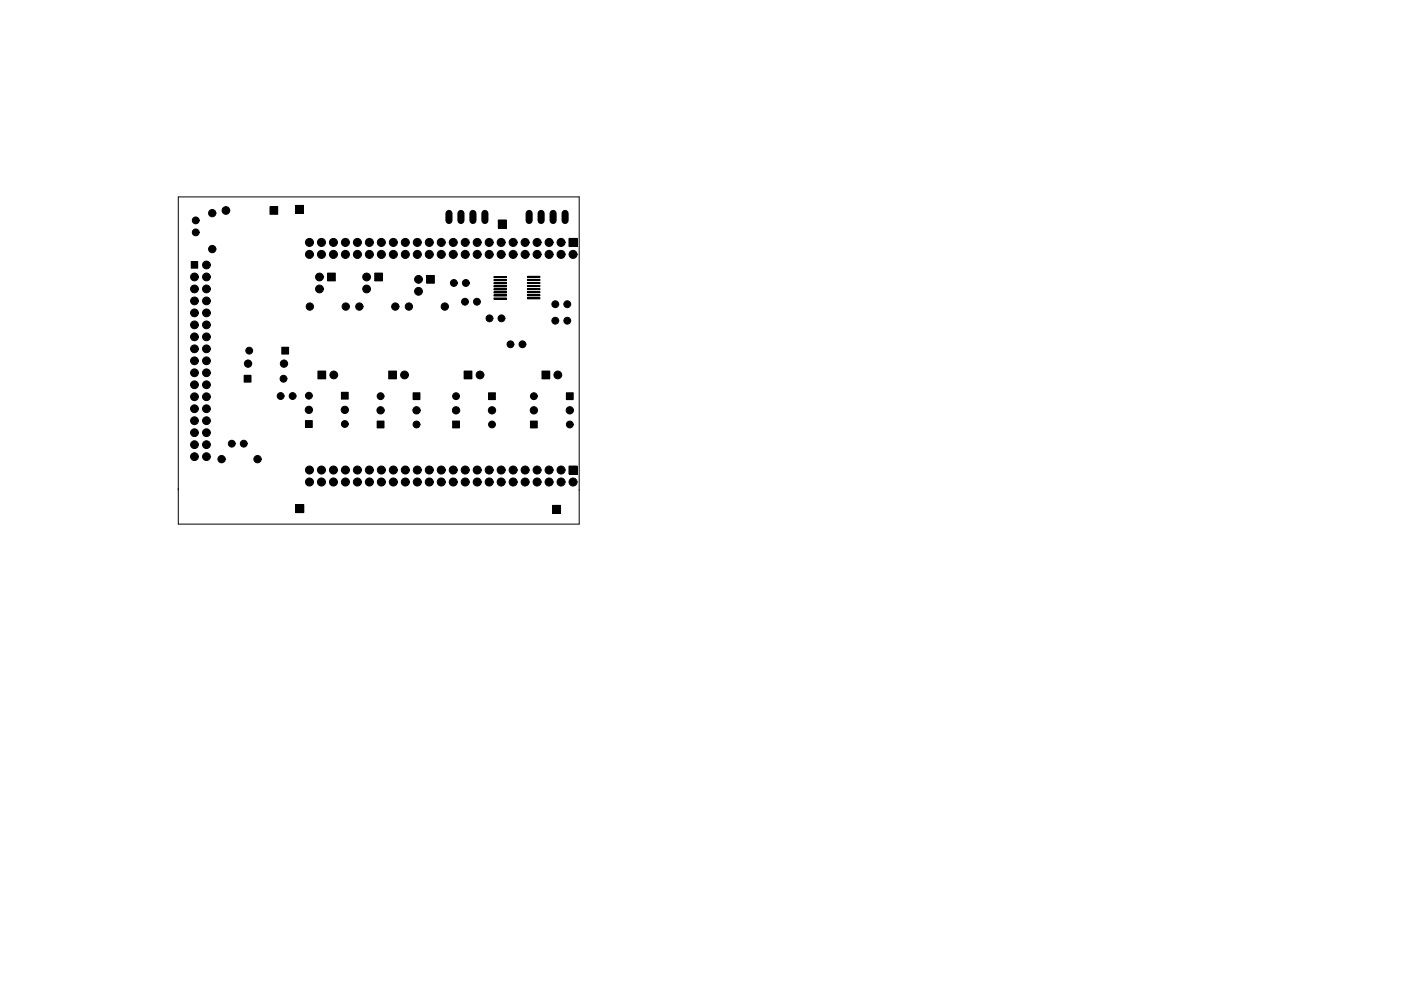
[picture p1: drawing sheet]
<svg xmlns="http://www.w3.org/2000/svg" width="297mm" height="210mm" viewBox="0 0 297 210" stroke-linecap="round" stroke-linejoin="round" font-family="sans-serif">
<g fill="none" stroke="#000" stroke-width=".21">
<path d="M37.8 41.7h85v69.4h-85zM40.5 55.5h1.4v1.4h-1.4zM57.2 43.8h1.7v1.6h-1.7zM62.7 43.6h1.6v1.7h-1.6zM69.4 57.9h1.7v1.7h-1.7zM79.4 57.9h1.7v1.7h-1.7zM90.4 58.4h1.7v1.7h-1.7zM104.7 59.9h2.7v.3h-2.7zM104.7 59.3h2.7v.2h-2.7zM104.7 58.6h2.7v.3h-2.7zM105.6 46.6h1.7v1.8h-1.7zM111.8 58.6h2.7v.2h-2.7z"/>
<path d="M111.8 59.2h2.7v.3h-2.7zM111.8 59.9h2.7v.2h-2.7zM120.6 50.5h1.7v1.7h-1.7zM51.8 79.6h1.4v1.4h-1.4zM59.7 73.6h1.5v1.5h-1.5zM67.4 78.7h1.7v1.6h-1.7zM82.4 78.7h1.7v1.6h-1.7zM98.4 78.7h1.7v1.6h-1.7zM104.7 63.2h2.7v.2h-2.7zM104.7 62.5h2.7v.3h-2.7zM104.7 61.9h2.7v.2h-2.7zM104.7 61.2h2.7v.3h-2.7z"/>
<path d="M104.7 60.6h2.7v.2h-2.7zM111.8 60.5h2.7v.3h-2.7zM111.8 61.2h2.7v.2h-2.7zM111.8 61.8h2.7v.3h-2.7zM111.8 62.5h2.7v.2h-2.7zM111.8 63.1h2.7v.3h-2.7zM114.9 78.7h1.7v1.6h-1.7zM64.8 89.2h1.4v1.4h-1.4zM72.4 83.2h1.4v1.4h-1.4zM80 89.3h1.4v1.4h-1.4zM87.6 83.3h1.4v1.4h-1.4zM96 89.3h1.4v1.4h-1.4z"/>
<path d="M103.6 83.3h1.4v1.4h-1.4zM112.5 89.3h1.4v1.4h-1.4zM120.1 83.3h1.4v1.4h-1.4zM120.6 98.8h1.7v1.7h-1.7zM62.7 107h1.7v1.7h-1.7zM117.2 107.1h1.7v1.7h-1.7z"/>
<circle cx="41.2" cy="58.7" r=".83"/>
<circle cx="41.5" cy="46.7" r=".73"/>
<circle cx="41.5" cy="49.3" r=".73"/>
<circle cx="43.8" cy="58.7" r=".83"/>
<circle cx="43.8" cy="56.2" r=".83"/>
<circle cx="45" cy="52.8" r=".77"/>
<circle cx="45" cy="45.2" r=".77"/>
<circle cx="47.9" cy="44.6" r=".81"/>
<circle cx="65.6" cy="51.4" r=".85"/>
<circle cx="65.6" cy="53.9" r=".85"/>
<circle cx="67.7" cy="58.7" r=".82"/>
<circle cx="68.2" cy="53.9" r=".85"/>
<circle cx="68.2" cy="51.4" r=".85"/>
<circle cx="70.7" cy="53.9" r=".85"/>
<circle cx="70.7" cy="51.4" r=".85"/>
<circle cx="73.2" cy="51.4" r=".85"/>
<circle cx="73.2" cy="53.9" r=".85"/>
<circle cx="75.8" cy="53.9" r=".85"/>
<circle cx="75.8" cy="51.4" r=".85"/>
<circle cx="77.7" cy="58.7" r=".83"/>
<circle cx="78.3" cy="51.4" r=".85"/>
<circle cx="78.3" cy="53.9" r=".85"/>
<circle cx="80.9" cy="53.9" r=".85"/>
<circle cx="80.9" cy="51.4" r=".85"/>
<circle cx="83.4" cy="53.9" r=".85"/>
<circle cx="83.4" cy="51.4" r=".85"/>
<circle cx="85.9" cy="53.9" r=".85"/>
<circle cx="85.9" cy="51.4" r=".85"/>
<circle cx="88.5" cy="53.9" r=".85"/>
<circle cx="88.5" cy="51.4" r=".85"/>
<circle cx="88.7" cy="59.2" r=".83"/>
<circle cx="91" cy="51.4" r=".85"/>
<circle cx="91" cy="53.9" r=".85"/>
<circle cx="93.6" cy="53.9" r=".85"/>
<circle cx="93.6" cy="51.4" r=".85"/>
<circle cx="96.1" cy="53.9" r=".85"/>
<circle cx="96.1" cy="51.4" r=".85"/>
<circle cx="96.2" cy="60" r=".73"/>
<circle cx="98.6" cy="51.4" r=".85"/>
<circle cx="98.6" cy="53.9" r=".85"/>
<circle cx="98.8" cy="60" r=".73"/>
<circle cx="101.2" cy="53.9" r=".85"/>
<circle cx="101.2" cy="51.4" r=".85"/>
<circle cx="103.7" cy="53.9" r=".85"/>
<circle cx="103.7" cy="51.4" r=".85"/>
<circle cx="106.3" cy="53.9" r=".85"/>
<circle cx="106.3" cy="51.4" r=".85"/>
<circle cx="108.8" cy="51.4" r=".85"/>
<circle cx="108.8" cy="53.9" r=".85"/>
<circle cx="111.3" cy="53.9" r=".85"/>
<circle cx="111.3" cy="51.4" r=".85"/>
<circle cx="113.9" cy="51.4" r=".85"/>
<circle cx="113.9" cy="53.9" r=".85"/>
<circle cx="116.4" cy="53.9" r=".85"/>
<circle cx="116.4" cy="51.4" r=".85"/>
<circle cx="119" cy="53.9" r=".85"/>
<circle cx="119" cy="51.4" r=".85"/>
<circle cx="121.5" cy="53.9" r=".85"/>
<circle cx="41.2" cy="61.3" r=".83"/>
<circle cx="41.2" cy="63.8" r=".83"/>
<circle cx="41.2" cy="71.4" r=".83"/>
<circle cx="41.2" cy="68.9" r=".83"/>
<circle cx="41.2" cy="66.3" r=".83"/>
<circle cx="41.2" cy="74" r=".83"/>
<circle cx="41.2" cy="76.5" r=".83"/>
<circle cx="41.2" cy="79" r=".83"/>
<circle cx="43.8" cy="61.3" r=".83"/>
<circle cx="43.8" cy="68.9" r=".83"/>
<circle cx="43.8" cy="66.3" r=".83"/>
<circle cx="43.8" cy="63.8" r=".83"/>
<circle cx="43.8" cy="71.4" r=".83"/>
<circle cx="43.8" cy="74" r=".83"/>
<circle cx="43.8" cy="76.5" r=".83"/>
<circle cx="43.8" cy="79" r=".83"/>
<circle cx="52.6" cy="77.1" r=".78"/>
<circle cx="52.8" cy="74.3" r=".73"/>
<circle cx="60.2" cy="77.1" r=".78"/>
<circle cx="65.7" cy="65" r=".78"/>
<circle cx="67.7" cy="61.3" r=".82"/>
<circle cx="70.8" cy="79.5" r=".83"/>
<circle cx="73.3" cy="65" r=".78"/>
<circle cx="76.2" cy="65" r=".78"/>
<circle cx="77.7" cy="61.3" r=".83"/>
<circle cx="83.8" cy="65" r=".78"/>
<circle cx="85.8" cy="79.5" r=".83"/>
<circle cx="86.7" cy="65" r=".78"/>
<circle cx="88.7" cy="61.8" r=".83"/>
<circle cx="94.3" cy="65" r=".78"/>
<circle cx="98.6" cy="64" r=".73"/>
<circle cx="101.1" cy="64" r=".73"/>
<circle cx="101.8" cy="79.5" r=".83"/>
<circle cx="103.8" cy="67.5" r=".72"/>
<circle cx="106.3" cy="67.5" r=".72"/>
<circle cx="108.2" cy="73" r=".72"/>
<circle cx="110.8" cy="73" r=".72"/>
<circle cx="117.7" cy="68" r=".73"/>
<circle cx="117.7" cy="64.5" r=".73"/>
<circle cx="118.3" cy="79.5" r=".83"/>
<circle cx="120.3" cy="68" r=".73"/>
<circle cx="120.3" cy="64.5" r=".73"/>
<circle cx="41.2" cy="91.7" r=".83"/>
<circle cx="41.2" cy="81.6" r=".83"/>
<circle cx="41.2" cy="94.3" r=".83"/>
<circle cx="41.2" cy="96.8" r=".83"/>
<circle cx="41.2" cy="86.7" r=".83"/>
<circle cx="41.2" cy="89.2" r=".83"/>
<circle cx="41.2" cy="84.1" r=".83"/>
<circle cx="43.8" cy="84.1" r=".83"/>
<circle cx="43.8" cy="89.2" r=".83"/>
<circle cx="43.8" cy="81.6" r=".83"/>
<circle cx="43.8" cy="86.7" r=".83"/>
<circle cx="43.8" cy="94.3" r=".83"/>
<circle cx="43.8" cy="91.7" r=".83"/>
<circle cx="43.8" cy="96.8" r=".83"/>
<circle cx="47" cy="97.3" r=".78"/>
<circle cx="49.1" cy="94.1" r=".73"/>
<circle cx="51.7" cy="94.1" r=".73"/>
<circle cx="54.6" cy="97.3" r=".78"/>
<circle cx="59.5" cy="84" r=".72"/>
<circle cx="60.1" cy="80.3" r=".73"/>
<circle cx="62" cy="84" r=".72"/>
<circle cx="65.5" cy="83.9" r=".73"/>
<circle cx="65.5" cy="86.9" r=".78"/>
<circle cx="65.6" cy="99.7" r=".85"/>
<circle cx="68.2" cy="99.7" r=".85"/>
<circle cx="70.7" cy="99.7" r=".85"/>
<circle cx="73.1" cy="89.9" r=".73"/>
<circle cx="73.1" cy="86.9" r=".78"/>
<circle cx="73.2" cy="99.7" r=".85"/>
<circle cx="75.8" cy="99.7" r=".85"/>
<circle cx="78.3" cy="99.7" r=".85"/>
<circle cx="80.7" cy="84" r=".73"/>
<circle cx="80.7" cy="87" r=".78"/>
<circle cx="80.9" cy="99.7" r=".85"/>
<circle cx="83.4" cy="99.7" r=".85"/>
<circle cx="85.9" cy="99.7" r=".85"/>
<circle cx="88.3" cy="90" r=".72"/>
<circle cx="88.3" cy="87" r=".78"/>
<circle cx="88.5" cy="99.7" r=".85"/>
<circle cx="91" cy="99.7" r=".85"/>
<circle cx="93.6" cy="99.7" r=".85"/>
<circle cx="96.1" cy="99.7" r=".85"/>
<circle cx="96.7" cy="84" r=".73"/>
<circle cx="96.7" cy="87" r=".78"/>
<circle cx="98.6" cy="99.7" r=".85"/>
<circle cx="101.2" cy="99.7" r=".85"/>
<circle cx="103.7" cy="99.7" r=".85"/>
<circle cx="104.3" cy="90" r=".73"/>
<circle cx="104.3" cy="87" r=".78"/>
<circle cx="106.3" cy="99.7" r=".85"/>
<circle cx="108.8" cy="99.7" r=".85"/>
<circle cx="111.3" cy="99.7" r=".85"/>
<circle cx="113.2" cy="87" r=".77"/>
<circle cx="113.2" cy="84" r=".73"/>
<circle cx="113.9" cy="99.7" r=".85"/>
<circle cx="116.4" cy="99.7" r=".85"/>
<circle cx="119" cy="99.7" r=".85"/>
<circle cx="120.8" cy="87" r=".77"/>
<circle cx="120.8" cy="90" r=".73"/>
<circle cx="65.6" cy="102.2" r=".85"/>
<circle cx="68.2" cy="102.2" r=".85"/>
<circle cx="70.7" cy="102.2" r=".85"/>
<circle cx="73.2" cy="102.2" r=".85"/>
<circle cx="75.8" cy="102.2" r=".85"/>
<circle cx="78.3" cy="102.2" r=".85"/>
<circle cx="80.9" cy="102.2" r=".85"/>
<circle cx="83.4" cy="102.2" r=".85"/>
<circle cx="85.9" cy="102.2" r=".85"/>
<circle cx="88.5" cy="102.2" r=".85"/>
<circle cx="91" cy="102.2" r=".85"/>
<circle cx="93.6" cy="102.2" r=".85"/>
<circle cx="96.1" cy="102.2" r=".85"/>
<circle cx="98.6" cy="102.2" r=".85"/>
<circle cx="101.2" cy="102.2" r=".85"/>
<circle cx="103.7" cy="102.2" r=".85"/>
<circle cx="106.3" cy="102.2" r=".85"/>
<circle cx="108.8" cy="102.2" r=".85"/>
<circle cx="111.3" cy="102.2" r=".85"/>
<circle cx="113.9" cy="102.2" r=".85"/>
<circle cx="116.4" cy="102.2" r=".85"/>
<circle cx="119" cy="102.2" r=".85"/>
<circle cx="121.5" cy="102.2" r=".85"/>
</g>
<path d="M95.2 45.2v1.6M97.7 45.2v1.6M100.3 45.2v1.6M102.8 45.2v1.6M112.2 45.2v1.6M114.7 45.2v1.6M117.3 45.2v1.6M119.8 45.2v1.6" fill="none" stroke="#000" stroke-width="1.5"/>
<g fill="#000">
<path d="M40.5 55.5h1.4v1.4h-1.4zM57.2 43.8h1.7v1.6h-1.7zM62.7 43.6h1.6v1.7h-1.6zM69.4 57.9h1.7v1.7h-1.7zM79.4 57.9h1.7v1.7h-1.7zM90.4 58.4h1.7v1.7h-1.7zM105.6 46.6h1.7v1.8h-1.7zM120.6 50.5h1.7v1.7h-1.7zM51.8 79.6h1.4v1.4h-1.4zM59.7 73.6h1.5v1.5h-1.5zM67.4 78.7h1.7v1.6h-1.7zM82.4 78.7h1.7v1.6h-1.7z"/>
<path d="M98.4 78.7h1.7v1.6h-1.7zM114.9 78.7h1.7v1.6h-1.7zM64.8 89.2h1.4v1.4h-1.4zM72.4 83.2h1.4v1.4h-1.4zM80 89.3h1.4v1.4h-1.4zM87.6 83.3h1.4v1.4h-1.4zM96 89.3h1.4v1.4h-1.4zM103.6 83.3h1.4v1.4h-1.4zM112.5 89.3h1.4v1.4h-1.4zM120.1 83.3h1.4v1.4h-1.4zM120.6 98.8h1.7v1.7h-1.7zM62.7 107h1.7v1.7h-1.7z"/>
<path d="M117.2 107.1h1.7v1.7h-1.7z"/>
<circle cx="41.2" cy="58.7" r=".83"/>
<circle cx="41.5" cy="46.7" r=".73"/>
<circle cx="41.5" cy="49.3" r=".73"/>
<circle cx="43.8" cy="58.7" r=".83"/>
<circle cx="43.8" cy="56.2" r=".83"/>
<circle cx="45" cy="52.8" r=".77"/>
<circle cx="45" cy="45.2" r=".77"/>
<circle cx="47.9" cy="44.6" r=".81"/>
<circle cx="65.6" cy="51.4" r=".85"/>
<circle cx="65.6" cy="53.9" r=".85"/>
<circle cx="67.7" cy="58.7" r=".82"/>
<circle cx="68.2" cy="53.9" r=".85"/>
<circle cx="68.2" cy="51.4" r=".85"/>
<circle cx="70.7" cy="53.9" r=".85"/>
<circle cx="70.7" cy="51.4" r=".85"/>
<circle cx="73.2" cy="51.4" r=".85"/>
<circle cx="73.2" cy="53.9" r=".85"/>
<circle cx="75.8" cy="53.9" r=".85"/>
<circle cx="75.8" cy="51.4" r=".85"/>
<circle cx="77.7" cy="58.7" r=".83"/>
<circle cx="78.3" cy="51.4" r=".85"/>
<circle cx="78.3" cy="53.9" r=".85"/>
<circle cx="80.9" cy="53.9" r=".85"/>
<circle cx="80.9" cy="51.4" r=".85"/>
<circle cx="83.4" cy="53.9" r=".85"/>
<circle cx="83.4" cy="51.4" r=".85"/>
<circle cx="85.9" cy="53.9" r=".85"/>
<circle cx="85.9" cy="51.4" r=".85"/>
<circle cx="88.5" cy="53.9" r=".85"/>
<circle cx="88.5" cy="51.4" r=".85"/>
<circle cx="88.7" cy="59.2" r=".83"/>
<circle cx="91" cy="51.4" r=".85"/>
<circle cx="91" cy="53.9" r=".85"/>
<circle cx="93.6" cy="53.9" r=".85"/>
<circle cx="93.6" cy="51.4" r=".85"/>
<circle cx="96.1" cy="53.9" r=".85"/>
<circle cx="96.1" cy="51.4" r=".85"/>
<circle cx="96.2" cy="60" r=".73"/>
<circle cx="98.6" cy="51.4" r=".85"/>
<circle cx="98.6" cy="53.9" r=".85"/>
<circle cx="98.8" cy="60" r=".73"/>
<circle cx="101.2" cy="53.9" r=".85"/>
<circle cx="101.2" cy="51.4" r=".85"/>
<circle cx="103.7" cy="53.9" r=".85"/>
<circle cx="103.7" cy="51.4" r=".85"/>
<circle cx="106.3" cy="53.9" r=".85"/>
<circle cx="106.3" cy="51.4" r=".85"/>
<circle cx="108.8" cy="51.4" r=".85"/>
<circle cx="108.8" cy="53.9" r=".85"/>
<circle cx="111.3" cy="53.9" r=".85"/>
<circle cx="111.3" cy="51.4" r=".85"/>
<circle cx="113.9" cy="51.4" r=".85"/>
<circle cx="113.9" cy="53.9" r=".85"/>
<circle cx="116.4" cy="53.9" r=".85"/>
<circle cx="116.4" cy="51.4" r=".85"/>
<circle cx="119" cy="53.9" r=".85"/>
<circle cx="119" cy="51.4" r=".85"/>
<circle cx="121.5" cy="53.9" r=".85"/>
<circle cx="41.2" cy="61.3" r=".83"/>
<circle cx="41.2" cy="63.8" r=".83"/>
<circle cx="41.2" cy="71.4" r=".83"/>
<circle cx="41.2" cy="68.9" r=".83"/>
<circle cx="41.2" cy="66.3" r=".83"/>
<circle cx="41.2" cy="74" r=".83"/>
<circle cx="41.2" cy="76.5" r=".83"/>
<circle cx="41.2" cy="79" r=".83"/>
<circle cx="43.8" cy="61.3" r=".83"/>
<circle cx="43.8" cy="68.9" r=".83"/>
<circle cx="43.8" cy="66.3" r=".83"/>
<circle cx="43.8" cy="63.8" r=".83"/>
<circle cx="43.8" cy="71.4" r=".83"/>
<circle cx="43.8" cy="74" r=".83"/>
<circle cx="43.8" cy="76.5" r=".83"/>
<circle cx="43.8" cy="79" r=".83"/>
<circle cx="52.6" cy="77.1" r=".78"/>
<circle cx="52.8" cy="74.3" r=".73"/>
<circle cx="60.2" cy="77.1" r=".78"/>
<circle cx="65.7" cy="65" r=".78"/>
<circle cx="67.7" cy="61.3" r=".82"/>
<circle cx="70.8" cy="79.5" r=".83"/>
<circle cx="73.3" cy="65" r=".78"/>
<circle cx="76.2" cy="65" r=".78"/>
<circle cx="77.7" cy="61.3" r=".83"/>
<circle cx="83.8" cy="65" r=".78"/>
<circle cx="85.8" cy="79.5" r=".83"/>
<circle cx="86.7" cy="65" r=".78"/>
<circle cx="88.7" cy="61.8" r=".83"/>
<circle cx="94.3" cy="65" r=".78"/>
<circle cx="98.6" cy="64" r=".73"/>
<circle cx="101.1" cy="64" r=".73"/>
<circle cx="101.8" cy="79.5" r=".83"/>
<circle cx="103.8" cy="67.5" r=".72"/>
<circle cx="106.3" cy="67.5" r=".72"/>
<circle cx="108.2" cy="73" r=".72"/>
<circle cx="110.8" cy="73" r=".72"/>
<circle cx="117.7" cy="68" r=".73"/>
<circle cx="117.7" cy="64.5" r=".73"/>
<circle cx="118.3" cy="79.5" r=".83"/>
<circle cx="120.3" cy="68" r=".73"/>
<circle cx="120.3" cy="64.5" r=".73"/>
<circle cx="41.2" cy="91.7" r=".83"/>
<circle cx="41.2" cy="81.6" r=".83"/>
<circle cx="41.2" cy="94.3" r=".83"/>
<circle cx="41.2" cy="96.8" r=".83"/>
<circle cx="41.2" cy="86.7" r=".83"/>
<circle cx="41.2" cy="89.2" r=".83"/>
<circle cx="41.2" cy="84.1" r=".83"/>
<circle cx="43.8" cy="84.1" r=".83"/>
<circle cx="43.8" cy="89.2" r=".83"/>
<circle cx="43.8" cy="81.6" r=".83"/>
<circle cx="43.8" cy="86.7" r=".83"/>
<circle cx="43.8" cy="94.3" r=".83"/>
<circle cx="43.8" cy="91.7" r=".83"/>
<circle cx="43.8" cy="96.8" r=".83"/>
<circle cx="47" cy="97.3" r=".78"/>
<circle cx="49.1" cy="94.1" r=".73"/>
<circle cx="51.7" cy="94.1" r=".73"/>
<circle cx="54.6" cy="97.3" r=".78"/>
<circle cx="59.5" cy="84" r=".72"/>
<circle cx="60.1" cy="80.3" r=".73"/>
<circle cx="62" cy="84" r=".72"/>
<circle cx="65.5" cy="83.9" r=".73"/>
<circle cx="65.5" cy="86.9" r=".78"/>
<circle cx="65.6" cy="99.7" r=".85"/>
<circle cx="68.2" cy="99.7" r=".85"/>
<circle cx="70.7" cy="99.7" r=".85"/>
<circle cx="73.1" cy="89.9" r=".73"/>
<circle cx="73.1" cy="86.9" r=".78"/>
<circle cx="73.2" cy="99.7" r=".85"/>
<circle cx="75.8" cy="99.7" r=".85"/>
<circle cx="78.3" cy="99.7" r=".85"/>
<circle cx="80.7" cy="84" r=".73"/>
<circle cx="80.7" cy="87" r=".78"/>
<circle cx="80.9" cy="99.7" r=".85"/>
<circle cx="83.4" cy="99.7" r=".85"/>
<circle cx="85.9" cy="99.7" r=".85"/>
<circle cx="88.3" cy="90" r=".72"/>
<circle cx="88.3" cy="87" r=".78"/>
<circle cx="88.5" cy="99.7" r=".85"/>
<circle cx="91" cy="99.7" r=".85"/>
<circle cx="93.6" cy="99.7" r=".85"/>
<circle cx="96.1" cy="99.7" r=".85"/>
<circle cx="96.7" cy="84" r=".73"/>
<circle cx="96.7" cy="87" r=".78"/>
<circle cx="98.6" cy="99.7" r=".85"/>
<circle cx="101.2" cy="99.7" r=".85"/>
<circle cx="103.7" cy="99.7" r=".85"/>
<circle cx="104.3" cy="90" r=".73"/>
<circle cx="104.3" cy="87" r=".78"/>
<circle cx="106.3" cy="99.7" r=".85"/>
<circle cx="108.8" cy="99.7" r=".85"/>
<circle cx="111.3" cy="99.7" r=".85"/>
<circle cx="113.2" cy="87" r=".77"/>
<circle cx="113.2" cy="84" r=".73"/>
<circle cx="113.9" cy="99.7" r=".85"/>
<circle cx="116.4" cy="99.7" r=".85"/>
<circle cx="119" cy="99.7" r=".85"/>
<circle cx="120.8" cy="87" r=".77"/>
<circle cx="120.8" cy="90" r=".73"/>
<circle cx="65.6" cy="102.2" r=".85"/>
<circle cx="68.2" cy="102.2" r=".85"/>
<circle cx="70.7" cy="102.2" r=".85"/>
<circle cx="73.2" cy="102.2" r=".85"/>
<circle cx="75.8" cy="102.2" r=".85"/>
<circle cx="78.3" cy="102.2" r=".85"/>
<circle cx="80.9" cy="102.2" r=".85"/>
<circle cx="83.4" cy="102.2" r=".85"/>
<circle cx="85.9" cy="102.2" r=".85"/>
<circle cx="88.5" cy="102.2" r=".85"/>
<circle cx="91" cy="102.2" r=".85"/>
<circle cx="93.6" cy="102.2" r=".85"/>
<circle cx="96.1" cy="102.2" r=".85"/>
<circle cx="98.6" cy="102.2" r=".85"/>
<circle cx="101.2" cy="102.2" r=".85"/>
<circle cx="103.7" cy="102.2" r=".85"/>
<circle cx="106.3" cy="102.2" r=".85"/>
<circle cx="108.8" cy="102.2" r=".85"/>
<circle cx="111.3" cy="102.2" r=".85"/>
<circle cx="113.9" cy="102.2" r=".85"/>
<circle cx="116.4" cy="102.2" r=".85"/>
<circle cx="119" cy="102.2" r=".85"/>
<circle cx="121.5" cy="102.2" r=".85"/>
</g>
<g fill="none" stroke="#000" stroke-width=".23">
<path d="M104.7 59.4h2.7M104.7 58.7h2.7M111.8 58.7h2.7M111.8 59.4h2.7M104.7 63.3h2.7M104.7 62.7h2.7M104.7 62h2.7M104.7 61.4h2.7M104.7 60.7h2.7M104.7 60.1h2.7M111.8 60h2.7M111.8 60.6h2.7"/>
<path d="M111.8 61.3h2.7M111.8 61.9h2.7M111.8 62.6h2.7M111.8 63.2h2.7"/>
</g>
</svg>
